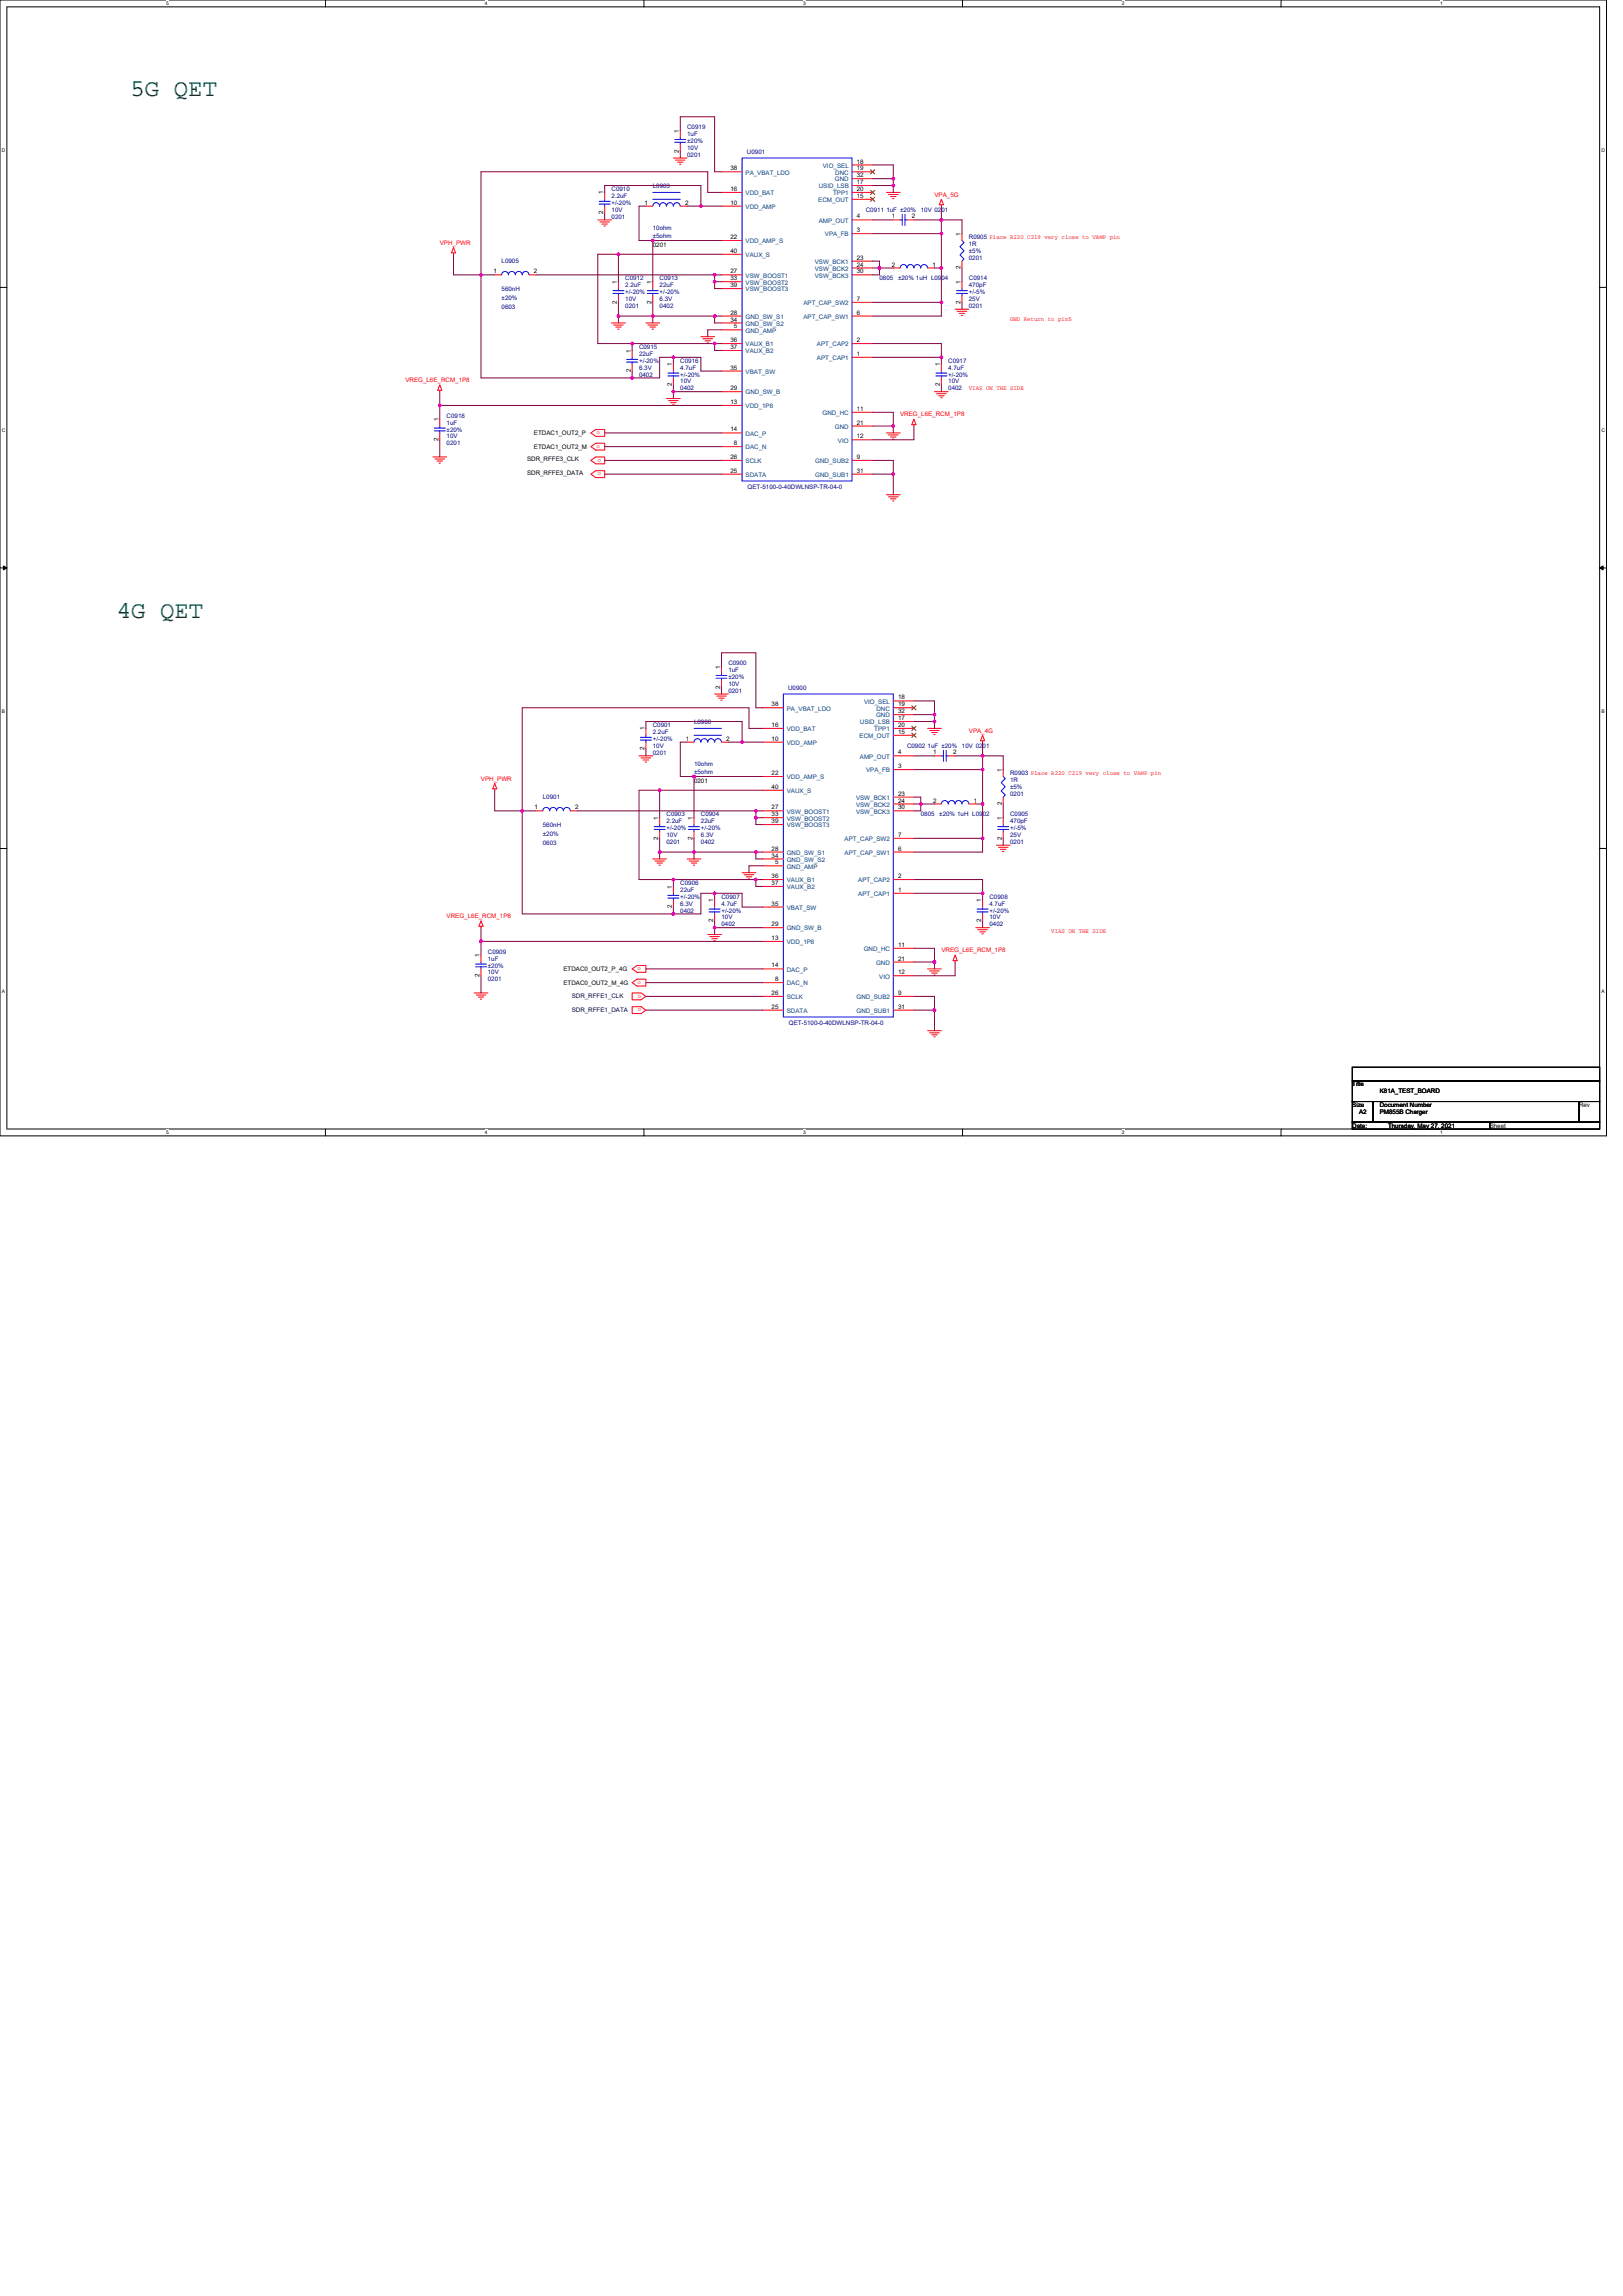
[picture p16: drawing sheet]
<svg xmlns="http://www.w3.org/2000/svg" width="210mm" height="297mm" viewBox="0 0 210 297" stroke-linecap="round" stroke-linejoin="round" font-family="sans-serif">
<defs><g id="words">
<g font-size="3.1" fill="#008000">
<text x="16.9" y="12.4">5G QET</text>
<text x="15.1" y="79.9">4G QET</text>
</g>
<g font-size=".8">
<text x="87.8" y="17.2" transform="rotate(-90 87.8 17.2)">1</text>
<text x="87.8" y="19.7" transform="rotate(-90 87.8 19.7)">2</text>
<text x="94.5" y="22">38</text>
<text x="110.9" y="21.2">18</text>
<text x="110.9" y="22">19</text>
<text x="110.9" y="22.9">32</text>
<text x="110.9" y="23.8">17</text>
<text x="78" y="27.7" transform="rotate(-90 78 27.7)">2</text>
<text x="78" y="25.2" transform="rotate(-90 78 25.2)">1</text>
<text x="83.4" y="26.5">1</text>
<text x="88.6" y="26.5">2</text>
<text x="94.5" y="24.7">16</text>
<text x="94.5" y="26.5">10</text>
<text x="110.9" y="25.6">15</text>
<text x="110.9" y="28.3">4</text>
<text x="110.9" y="24.7">20</text>
<text x="115.4" y="28.3">1</text>
<text x="118" y="28.3">2</text>
<text x="63.8" y="35.4">1</text>
<text x="69.1" y="35.4">2</text>
<text x="84.5" y="32">0201</text>
<text x="94.5" y="35.4">27</text>
<text x="94.5" y="30.9">22</text>
<text x="94.5" y="32.7">40</text>
<text x="110.9" y="34.5">24</text>
<text x="110.9" y="35.4">30</text>
<text x="110.9" y="33.6">23</text>
<text x="110.9" y="30">3</text>
<text x="115.4" y="34.5">2</text>
<text x="120.6" y="34.5">1</text>
<text x="124.3" y="34.9" transform="rotate(-90 124.3 34.9)">2</text>
<text x="124.3" y="30.5" transform="rotate(-90 124.3 30.5)">1</text>
<text x="79.8" y="39.3" transform="rotate(-90 79.8 39.3)">2</text>
<text x="79.8" y="36.7" transform="rotate(-90 79.8 36.7)">1</text>
<text x="84.3" y="39.3" transform="rotate(-90 84.3 39.3)">2</text>
<text x="84.3" y="36.7" transform="rotate(-90 84.3 36.7)">1</text>
<text x="94.5" y="36.3">33</text>
<text x="94.5" y="41.6">34</text>
<text x="94.5" y="40.7">28</text>
<text x="94.5" y="37.2">39</text>
<text x="110.9" y="40.7">6</text>
<text x="110.9" y="38.9">7</text>
<text x="124.3" y="39.3" transform="rotate(-90 124.3 39.3)">2</text>
<text x="124.3" y="36.7" transform="rotate(-90 124.3 36.7)">1</text>
<text x="81.6" y="45.6" transform="rotate(-90 81.6 45.6)">1</text>
<text x="86.9" y="47.4" transform="rotate(-90 86.9 47.4)">1</text>
<text x="94.5" y="44.3">36</text>
<text x="94.5" y="45.2">37</text>
<text x="94.5" y="47.8">35</text>
<text x="94.9" y="42.5">5</text>
<text x="110.9" y="46">1</text>
<text x="110.9" y="44.3">2</text>
<text x="121.6" y="47.4" transform="rotate(-90 121.6 47.4)">1</text>
<text x="81.6" y="48.2" transform="rotate(-90 81.6 48.2)">2</text>
<text x="86.9" y="50" transform="rotate(-90 86.9 50)">2</text>
<text x="94.5" y="52.3">13</text>
<text x="94.5" y="50.5">29</text>
<text x="110.9" y="53.2">11</text>
<text x="121.6" y="50" transform="rotate(-90 121.6 50)">2</text>
<text x="56.7" y="57.1" transform="rotate(-90 56.7 57.1)">2</text>
<text x="56.7" y="54.5" transform="rotate(-90 56.7 54.5)">1</text>
<text x="68.2" y="59.7">SDR_RFFE3_CLK</text>
<text x="69.1" y="58.1">ETDAC1_OUT2_M</text>
<text x="69.1" y="56.3">ETDAC1_OUT2_P</text>
<text x="94.5" y="59.4">26</text>
<text x="94.5" y="55.8">14</text>
<text x="94.9" y="57.6">8</text>
<text x="110.9" y="56.7">12</text>
<text x="110.9" y="59.4">9</text>
<text x="110.9" y="54.9">21</text>
<text x="68.2" y="61.4">SDR_RFFE3_DATA</text>
<text x="94.5" y="61.2">25</text>
<text x="110.9" y="61.2">31</text>
<text x="93.2" y="89.1" transform="rotate(-90 93.2 89.1)">2</text>
<text x="93.2" y="86.5" transform="rotate(-90 93.2 86.5)">1</text>
<text x="83.4" y="94.5" transform="rotate(-90 83.4 94.5)">1</text>
<text x="88.7" y="95.8">1</text>
<text x="94" y="95.8">2</text>
<text x="99.8" y="91.4">38</text>
<text x="99.8" y="94.1">16</text>
<text x="99.8" y="95.8">10</text>
<text x="116.2" y="94.1">20</text>
<text x="116.2" y="90.5">18</text>
<text x="116.2" y="91.4">19</text>
<text x="116.2" y="92.3">32</text>
<text x="116.2" y="94.9">15</text>
<text x="116.2" y="93.2">17</text>
<text x="83.4" y="97.1" transform="rotate(-90 83.4 97.1)">2</text>
<text x="89.8" y="101.4">0201</text>
<text x="99.8" y="100.3">22</text>
<text x="116.2" y="97.6">4</text>
<text x="116.2" y="99.4">3</text>
<text x="120.7" y="97.6">1</text>
<text x="123.3" y="97.6">2</text>
<text x="129.6" y="99.8" transform="rotate(-90 129.6 99.8)">1</text>
<text x="69.2" y="104.7">1</text>
<text x="74.4" y="104.7">2</text>
<text x="85.2" y="106.1" transform="rotate(-90 85.2 106.1)">1</text>
<text x="89.6" y="106.1" transform="rotate(-90 89.6 106.1)">1</text>
<text x="99.8" y="104.7">27</text>
<text x="99.8" y="105.6">33</text>
<text x="99.8" y="102.1">40</text>
<text x="99.8" y="106.5">39</text>
<text x="116.2" y="103.8">24</text>
<text x="116.2" y="104.7">30</text>
<text x="116.2" y="102.9">23</text>
<text x="120.7" y="103.8">2</text>
<text x="126" y="103.8">1</text>
<text x="129.6" y="106.1" transform="rotate(-90 129.6 106.1)">1</text>
<text x="129.6" y="104.2" transform="rotate(-90 129.6 104.2)">2</text>
<text x="85.2" y="108.6" transform="rotate(-90 85.2 108.6)">2</text>
<text x="89.6" y="108.6" transform="rotate(-90 89.6 108.6)">2</text>
<text x="99.8" y="113.6">36</text>
<text x="99.8" y="110.9">34</text>
<text x="99.8" y="110.1">28</text>
<text x="100.3" y="111.8">5</text>
<text x="116.2" y="110.1">6</text>
<text x="116.2" y="108.3">7</text>
<text x="116.2" y="113.6">2</text>
<text x="129.6" y="108.6" transform="rotate(-90 129.6 108.6)">2</text>
<text x="86.9" y="117.5" transform="rotate(-90 86.9 117.5)">2</text>
<text x="86.9" y="114.9" transform="rotate(-90 86.9 114.9)">1</text>
<text x="92.3" y="119.3" transform="rotate(-90 92.3 119.3)">2</text>
<text x="92.3" y="116.7" transform="rotate(-90 92.3 116.7)">1</text>
<text x="99.8" y="119.8">29</text>
<text x="99.8" y="114.5">37</text>
<text x="99.8" y="117.2">35</text>
<text x="116.2" y="115.4">1</text>
<text x="126.9" y="119.3" transform="rotate(-90 126.9 119.3)">2</text>
<text x="126.9" y="116.7" transform="rotate(-90 126.9 116.7)">1</text>
<text x="62" y="123.8" transform="rotate(-90 62 123.8)">1</text>
<text x="72.9" y="125.6">ETDAC0_OUT2_P_4G</text>
<text x="99.8" y="121.6">13</text>
<text x="99.8" y="125.2">14</text>
<text x="116.2" y="124.3">21</text>
<text x="116.2" y="122.5">11</text>
<text x="62" y="126.4" transform="rotate(-90 62 126.4)">2</text>
<text x="72.9" y="127.4">ETDAC0_OUT2_M_4G</text>
<text x="99.8" y="128.7">26</text>
<text x="99.8" y="130.5">25</text>
<text x="100.3" y="126.9">8</text>
<text x="116.2" y="130.5">31</text>
<text x="116.2" y="128.7">9</text>
<text x="116.2" y="126.1">12</text>
<text x="175" y="140.6">Title</text>
<text x="175" y="143.2">Size</text>
<text x="178.5" y="143.2">Document Number</text>
<text x="178.5" y="141.4">K81A_TEST_BOARD</text>
<text x="204.3" y="143.2">Rev</text>
<text x="175" y="145.9">Date:</text>
<text x="175.8" y="144.1">A2</text>
<text x="178.5" y="144.1">PM855B Charger</text>
<text x="179.6" y="145.9">Thursday, May 27, 2021</text>
<text x="192.7" y="145.9">Sheet</text>
</g>
<g font-size=".8" fill="#000080">
<text x="88.9" y="16.7">C0919</text>
<text x="88.9" y="17.6">1uF</text>
<text x="88.9" y="20.3">0201</text>
<text x="88.9" y="19.4">10V</text>
<text x="88.9" y="18.5">±20%</text>
<text x="96.6" y="19.9">U0901</text>
<text x="79.1" y="24.7">C0910</text>
<text x="79.1" y="25.6">2.2uF</text>
<text x="79.1" y="28.3">0201</text>
<text x="79.1" y="27.4">10V</text>
<text x="79.1" y="26.5">+/-20%</text>
<text x="84.5" y="24.3">L0903</text>
<text x="84.5" y="29.7">10ohm</text>
<text x="112" y="27.4">C0911 1uF ±20%</text>
<text x="119.1" y="27.4">10V 0201</text>
<text x="64.9" y="34.1">L0905</text>
<text x="84.5" y="30.9">±5ohm</text>
<text x="125.3" y="30.9">R0905 Place R220 C219 very close to VAMP pin</text>
<text x="125.3" y="31.8">1R</text>
<text x="125.3" y="32.7">±5%</text>
<text x="125.3" y="33.6">0201</text>
<text x="64.9" y="37.7">560nH</text>
<text x="64.9" y="38.9">±20%</text>
<text x="64.9" y="40">0603</text>
<text x="80.9" y="36.3">C0912</text>
<text x="80.9" y="37.2">2.2uF</text>
<text x="80.9" y="39.8">0201</text>
<text x="80.9" y="38.9">10V</text>
<text x="80.9" y="38.1">+/-20%</text>
<text x="85.3" y="36.3">C0913</text>
<text x="85.3" y="37.2">22uF</text>
<text x="85.3" y="39.8">0402</text>
<text x="85.3" y="38.9">6.3V</text>
<text x="85.3" y="38.1">+/-20%</text>
<text x="113.8" y="36.3">0805</text>
<text x="116.2" y="36.3">±20% 1uH L0904</text>
<text x="125.3" y="36.3">C0914</text>
<text x="125.3" y="37.2">470pF</text>
<text x="125.3" y="39.8">0201</text>
<text x="125.3" y="38.9">25V</text>
<text x="125.3" y="38.1">+/-5%</text>
<text x="82.7" y="45.2">C0915</text>
<text x="82.7" y="46.1">22uF</text>
<text x="82.7" y="47.8">6.3V</text>
<text x="82.7" y="46.9">+/-20%</text>
<text x="88" y="46.9">C0916</text>
<text x="88" y="47.8">4.7uF</text>
<text x="122.7" y="46.9">C0917</text>
<text x="122.7" y="47.8">4.7uF</text>
<text x="82.7" y="48.7">0402</text>
<text x="88" y="50.5">0402</text>
<text x="88" y="49.6">10V</text>
<text x="88" y="48.7">+/-20%</text>
<text x="122.7" y="50.5">0402</text>
<text x="122.7" y="49.6">10V</text>
<text x="122.7" y="48.7">+/-20%</text>
<text x="57.8" y="54.1">C0918</text>
<text x="57.8" y="54.9">1uF</text>
<text x="57.8" y="57.6">0201</text>
<text x="57.8" y="56.7">10V</text>
<text x="57.8" y="55.8">±20%</text>
<text x="96.7" y="63.3">QET-5100-0-40DWLNSP-TR-04-0</text>
<text x="94.2" y="86.1">C0900</text>
<text x="94.2" y="87">1uF</text>
<text x="94.2" y="89.6">0201</text>
<text x="94.2" y="88.7">10V</text>
<text x="94.2" y="87.8">±20%</text>
<text x="102" y="89.3">U0900</text>
<text x="84.5" y="94.1">C0901</text>
<text x="84.5" y="95">2.2uF</text>
<text x="84.5" y="95.8">+/-20%</text>
<text x="89.8" y="93.6">L0900</text>
<text x="84.5" y="97.6">0201</text>
<text x="84.5" y="96.7">10V</text>
<text x="89.8" y="99">10ohm</text>
<text x="89.8" y="100.2">±5ohm</text>
<text x="117.3" y="96.7">C0902 1uF ±20%</text>
<text x="124.5" y="96.7">10V 0201</text>
<text x="130.7" y="100.3">R0903 Place R220 C219 very close to VAMP pin</text>
<text x="130.7" y="101.2">1R</text>
<text x="70.2" y="103.4">L0901</text>
<text x="70.2" y="107">560nH</text>
<text x="86.2" y="105.6">C0903</text>
<text x="86.2" y="106.5">2.2uF</text>
<text x="86.2" y="107.4">+/-20%</text>
<text x="90.7" y="105.6">C0904</text>
<text x="90.7" y="106.5">22uF</text>
<text x="90.7" y="107.4">+/-20%</text>
<text x="119.1" y="105.6">0805</text>
<text x="121.5" y="105.6">±20% 1uH L0902</text>
<text x="130.7" y="102.1">±5%</text>
<text x="130.7" y="103">0201</text>
<text x="130.7" y="105.6">C0905</text>
<text x="130.7" y="106.5">470pF</text>
<text x="130.7" y="107.4">+/-5%</text>
<text x="70.2" y="108.2">±20%</text>
<text x="70.2" y="109.4">0603</text>
<text x="86.2" y="109.2">0201</text>
<text x="86.2" y="108.3">10V</text>
<text x="90.7" y="109.2">0402</text>
<text x="90.7" y="108.3">6.3V</text>
<text x="130.7" y="109.2">0201</text>
<text x="130.7" y="108.3">25V</text>
<text x="88" y="114.5">C0906</text>
<text x="88" y="115.4">22uF</text>
<text x="88" y="118.1">0402</text>
<text x="88" y="117.2">6.3V</text>
<text x="88" y="116.3">+/-20%</text>
<text x="93.3" y="116.3">C0907</text>
<text x="93.3" y="117.2">4.7uF</text>
<text x="93.3" y="119.8">0402</text>
<text x="93.3" y="119">10V</text>
<text x="93.3" y="118.1">+/-20%</text>
<text x="128" y="116.3">C0908</text>
<text x="128" y="117.2">4.7uF</text>
<text x="128" y="119.8">0402</text>
<text x="128" y="119">10V</text>
<text x="128" y="118.1">+/-20%</text>
<text x="63.1" y="123.4">C0909</text>
<text x="63.1" y="124.3">1uF</text>
<text x="63.1" y="125.2">±20%</text>
<text x="63.1" y="127">0201</text>
<text x="63.1" y="126.1">10V</text>
<text x="102.1" y="132.6">QET-5100-0-40DWLNSP-TR-04-0</text>
</g>
<g font-size=".8" fill="#004080">
<text x="96.5" y="22.6">PA_VBAT_LDO</text>
<text x="106.5" y="21.7">VIO_SEL</text>
<text x="108" y="23.5">GND</text>
<text x="108.1" y="22.6">DNC</text>
<text x="96.5" y="25.3">VDD_BAT</text>
<text x="96.5" y="27">VDD_AMP</text>
<text x="105.9" y="26.1">ECM_OUT</text>
<text x="105.9" y="28.8">AMP_OUT</text>
<text x="105.9" y="24.4">USID_LSB</text>
<text x="107.8" y="25.3">TPP1</text>
<text x="96.5" y="35.9">VSW_BOOST1</text>
<text x="96.5" y="31.5">VDD_AMP_S</text>
<text x="96.5" y="33.3">VAUX_S</text>
<text x="105.4" y="35">VSW_BCK2</text>
<text x="105.4" y="35.9">VSW_BCK3</text>
<text x="105.4" y="34.1">VSW_BCK1</text>
<text x="106.7" y="30.6">VPA_FB</text>
<text x="96.5" y="36.8">VSW_BOOST2</text>
<text x="96.5" y="41.3">GND_SW_S1</text>
<text x="96.5" y="37.7">VSW_BOOST3</text>
<text x="103.9" y="41.3">APT_CAP_SW1</text>
<text x="103.9" y="39.5">APT_CAP_SW2</text>
<text x="96.5" y="44.8">VAUX_B1</text>
<text x="96.5" y="43">GND_AMP</text>
<text x="96.5" y="42.1">GND_SW_S2</text>
<text x="96.5" y="45.7">VAUX_B2</text>
<text x="105.7" y="46.6">APT_CAP1</text>
<text x="105.7" y="44.8">APT_CAP2</text>
<text x="96.5" y="52.8">VDD_1P8</text>
<text x="96.5" y="51">GND_SW_B</text>
<text x="96.5" y="48.4">VBAT_SW</text>
<text x="106.4" y="53.7">GND_HC</text>
<text x="96.5" y="59.9">SCLK</text>
<text x="96.5" y="58.1">DAC_N</text>
<text x="96.5" y="56.4">DAC_P</text>
<text x="105.5" y="59.9">GND_SUB2</text>
<text x="108" y="55.5">GND</text>
<text x="108.4" y="57.3">VIO</text>
<text x="96.5" y="61.7">SDATA</text>
<text x="105.5" y="61.7">GND_SUB1</text>
<text x="101.8" y="91.9">PA_VBAT_LDO</text>
<text x="101.8" y="94.6">VDD_BAT</text>
<text x="111.2" y="95.5">ECM_OUT</text>
<text x="111.3" y="93.7">USID_LSB</text>
<text x="111.8" y="91">VIO_SEL</text>
<text x="113.1" y="94.6">TPP1</text>
<text x="113.3" y="92.8">GND</text>
<text x="113.4" y="91.9">DNC</text>
<text x="101.8" y="96.4">VDD_AMP</text>
<text x="101.8" y="100.8">VDD_AMP_S</text>
<text x="111.3" y="98.2">AMP_OUT</text>
<text x="112.1" y="99.9">VPA_FB</text>
<text x="101.8" y="105.3">VSW_BOOST1</text>
<text x="101.8" y="106.2">VSW_BOOST2</text>
<text x="101.8" y="102.6">VAUX_S</text>
<text x="101.8" y="107">VSW_BOOST3</text>
<text x="110.8" y="104.4">VSW_BCK2</text>
<text x="110.8" y="105.3">VSW_BCK3</text>
<text x="110.8" y="103.5">VSW_BCK1</text>
<text x="101.8" y="112.4">GND_AMP</text>
<text x="101.8" y="111.5">GND_SW_S2</text>
<text x="101.8" y="110.6">GND_SW_S1</text>
<text x="109.3" y="110.6">APT_CAP_SW1</text>
<text x="109.3" y="108.8">APT_CAP_SW2</text>
<text x="101.8" y="114.2">VAUX_B1</text>
<text x="101.8" y="115">VAUX_B2</text>
<text x="101.8" y="117.7">VBAT_SW</text>
<text x="111" y="115.9">APT_CAP1</text>
<text x="111" y="114.2">APT_CAP2</text>
<text x="101.8" y="122.2">VDD_1P8</text>
<text x="101.8" y="120.4">GND_SW_B</text>
<text x="101.8" y="125.7">DAC_P</text>
<text x="111.7" y="123">GND_HC</text>
<text x="113.3" y="124.8">GND</text>
<text x="101.8" y="129.3">SCLK</text>
<text x="101.8" y="131">SDATA</text>
<text x="101.8" y="127.5">DAC_N</text>
<text x="110.8" y="131">GND_SUB1</text>
<text x="110.8" y="129.3">GND_SUB2</text>
<text x="113.7" y="126.6">VIO</text>
</g>
<g font-size=".8" fill="#f00">
<text x="120.9" y="25.4">VPA_5G</text>
<text x="56.9" y="31.7">VPH_PWR</text>
<text x="130.7" y="41.5">GND Return to pin5</text>
<text x="52.5" y="49.4">VREG_L6E_RCM_1P8</text>
<text x="116.5" y="53.9">VREG_L6E_RCM_1P8</text>
<text x="125.3" y="50.4">VIAS ON THE SIDE</text>
<text x="77.2" y="58">o</text>
<text x="77.2" y="56.2">o</text>
<text x="77.8" y="59.3" transform="rotate(-180 77.8 59.3)">o</text>
<text x="77.8" y="61.1" transform="rotate(-180 77.8 61.1)">o</text>
<text x="125.3" y="94.8">VPA_4G</text>
<text x="62.2" y="101">VPH_PWR</text>
<text x="57.8" y="118.8">VREG_L6E_RCM_1P8</text>
<text x="82.5" y="125.5">o</text>
<text x="121.8" y="123.2">VREG_L6E_RCM_1P8</text>
<text x="136" y="120.7">VIAS ON THE SIDE</text>
<text x="82.5" y="127.3">o</text>
<text x="82.9" y="128.7" transform="rotate(-180 82.9 128.7)">o</text>
<text x="82.9" y="130.5" transform="rotate(-180 82.9 130.5)">o</text>
</g>
<g font-size=".8" fill="#000040">
<text x="74" y="129.1">SDR_RFFE1_CLK</text>
<text x="74" y="130.9">SDR_RFFE1_DATA</text>
</g>
<g font-size=".6">
<text x="21.5" y=".7">5</text>
<text x="62.7" y=".7">4</text>
<text x="103.9" y=".7">3</text>
<text x="145.1" y=".7">2</text>
<text x="186.3" y=".7">1</text>
<text x=".2" y="19.6">D</text>
<text x="207.2" y="19.6">D</text>
<text x=".2" y="55.9">C</text>
<text x="207.2" y="55.9">C</text>
<text x=".2" y="92.2">B</text>
<text x="207.2" y="92.2">B</text>
<text x=".2" y="128.5">A</text>
<text x="207.2" y="128.5">A</text>
<text x="21.5" y="146.7">5</text>
<text x="62.7" y="146.7">4</text>
<text x="103.9" y="146.7">3</text>
<text x="145.1" y="146.7">2</text>
<text x="186.3" y="146.7">1</text>
</g>
</g></defs>
<path d="M0 0h207.8v147h-207.8zM.9 .9h206.1v145.2h-206.1z" fill="none" stroke="#000" stroke-width=".13"/>
<g fill="#fff">
<path d="M21.5 .1h.4v.7h-.4z"/>
<path d="M21.5 146.2h.4v.7h-.4z"/>
</g>
<path d="M42.1 0v.9M42.1 146.1v.9" fill="none" stroke="#000" stroke-width=".13"/>
<g fill="#fff">
<path d="M62.7 .1h.4v.7h-.4z"/>
<path d="M62.7 146.2h.4v.7h-.4z"/>
</g>
<path d="M83.3 0v.9M83.3 146.1v.9" fill="none" stroke="#000" stroke-width=".13"/>
<g fill="#fff">
<path d="M103.9 .1h.4v.7h-.4z"/>
<path d="M103.9 146.2h.4v.7h-.4z"/>
</g>
<path d="M124.5 0v.9M124.5 146.1v.9" fill="none" stroke="#000" stroke-width=".13"/>
<g fill="#fff">
<path d="M145.1 .1h.4v.7h-.4z"/>
<path d="M145.1 146.2h.4v.7h-.4z"/>
</g>
<path d="M165.7 0v.9M165.7 146.1v.9" fill="none" stroke="#000" stroke-width=".13"/>
<g fill="#fff">
<path d="M186.3 .1h.4v.7h-.4z"/>
<path d="M186.3 146.2h.4v.7h-.4z"/>
<path d="M.2 19h.5v.7h-.5z"/>
<path d="M207.2 19h.4v.7h-.4z"/>
<path d="M.2 55.3h.5v.7h-.5z"/>
<path d="M207.2 55.3h.4v.7h-.4z"/>
</g>
<path d="M0 37.2h.9M207 37.2h.8" fill="none" stroke="#000" stroke-width=".13"/>
<g fill="#fff">
<path d="M.2 91.6h.4v.7h-.4z"/>
<path d="M207.2 91.6h.4v.7h-.4z"/>
</g>
<path d="M0 73.5h.9M207 73.5h.8" fill="none" stroke="#000" stroke-width=".13"/>
<path d="M.4 73.2l.5 .3-.5 .2zM207 73.5l.4-.3v.5z" fill="#000" stroke="#000" stroke-width=".13"/>
<g fill="#fff">
<path d="M.2 127.9h.4v.7h-.4z"/>
<path d="M207.2 127.9h.4v.7h-.4z"/>
</g>
<path d="M0 109.8h.9M207 109.8h.8M175 138.1h32v1.7h-32zM175 139.8h32v2.7h-32zM175 142.5h2.6v2.7h-2.6zM175 145.2h17.7v.9h-17.7zM177.6 142.5h26.7v2.7h-26.7zM192.7 145.2h14.3v.9h-14.3zM204.3 142.5h2.7v2.7h-2.7z" fill="none" stroke="#000" stroke-width=".13"/>
<g fill="none" stroke="#f00" stroke-width=".13">
<path d="M88 16.9v.9M88 18.7v.9M58.7 32l.2 .7h-.5zM58.7 32.7v.2M64 35.6h.9M68.5 35.6h.8M77.3 28.4h1.8M77.6 28.7h1.3M77.9 29h.7M78.1 29.2h.2M78.2 24.9v.9M78.2 26.7v.9"/>
<path d="M80 36.4v.9M80 38.2v.9M83.6 26.7h.9M84.5 36.4v.9M84.5 38.2v.9M87.1 20.4h1.8M87.4 20.7h1.2M87.7 21h.7M87.9 21.2h.2M88 26.7h.9M93.3 22.2h2.7M93.3 24.9h2.7"/>
<path d="M93.3 26.7h2.7M93.3 35.6h2.7M93.3 36.4h2.7M93.3 31.1h2.7M93.3 32.9h2.7M93.3 37.3h2.7M110.2 24h2.7M110.2 21.3h2.7M110.2 25.8h2.7M110.2 22.2h2.7M110.2 24.9h2.7M110.2 23.1h2.7"/>
<path d="M110.2 34.7h2.7M110.2 35.6h2.7M110.2 28.4h2.7M110.2 30.2h2.7M110.2 33.8h2.7M110.2 39.1h2.7M114.7 24.9h1.8M114.9 25.2h1.3M115.2 25.4h.7M115.5 25.7h.2M115.6 34.7h.9M115.6 28.4h.9"/>
<path d="M117.3 28.4h.9M120 34.7h.9M121.8 26.5v.2M121.8 25.8l.3 .7h-.6zM124.5 30.2v.9M124.5 33.8v.9M124.5 36.4v.9M124.5 38.2v.9M56 59.1h1.8M56.3 59.4h1.2M56.5 59.7h.8M56.8 59.9h.2"/>
<path d="M56.9 49.8l.3 .7h-.6zM56.9 50.5v.2M56.9 54.2v.9M56.9 56v.9M76.5 59.6l.6-.5h1.1v.9h-1.1zM76.5 57.8l.6-.5h1.1v.9h-1.1zM76.5 56l.6-.4h1.1v.9h-1.1zM79.1 41.8h1.8M79.4 42h1.2M79.7 42.3h.7M79.9 42.6h.2M81.8 45.3v.9"/>
<path d="M81.8 47.1v.9M83.6 41.8h1.7M83.8 42h1.3M84.1 42.3h.7M84.4 42.6h.1M86.2 51.6h1.8M86.5 51.8h1.2M86.8 52.1h.7M87 52.4h.2M87.1 47.1v.9M87.1 48.9v.9M90.7 43.6h1.8"/>
<path d="M90.9 43.8h1.3M91.2 44.1h.7M91.5 44.4h.2M93.3 59.6h2.7M93.3 52.5h2.7M93.3 44.4h2.7M93.3 50.7h2.7M93.3 42.7h2.7M93.3 57.8h2.7M93.3 56h2.7M93.3 41.8h2.7M93.3 45.3h2.7"/>
<path d="M93.3 40.9h2.7M93.3 48h2.7M110.2 46.2h2.7M110.2 44.4h2.7M110.2 53.3h2.7M110.2 56.9h2.7M110.2 55.1h2.7M110.2 40.9h2.7M110.2 59.6h2.7M114.7 56h1.8M114.9 56.3h1.3M115.2 56.5h.7"/>
<path d="M115.5 56.8h.2M118.2 54.2l.3 .7h-.5zM118.2 54.9v.2M120.9 50.7h1.8M121.2 50.9h1.2M121.4 51.2h.7M121.7 51.5h.2M121.8 47.1v.9M121.8 48.9v.9M123.6 40h1.7M123.8 40.3h1.3M124.1 40.5h.7"/>
<path d="M124.4 40.8h.1M76.5 61.3l.6-.4h1.1v.9h-1.1zM93.3 61.3h2.7M110.2 61.3h2.7M114.7 64h1.8M114.9 64.3h1.3M115.2 64.5h.7M115.5 64.8h.2M82.7 97.8h1.8M82.9 98.1h1.3M83.2 98.3h.7M83.5 98.6h.2"/>
<path d="M83.6 94.2v.9M83.6 96v.9M88.9 96h.9M92.5 89.8h1.7M92.7 90.1h1.3M93 90.3h.7M93.3 90.6h.1M93.3 96h.9M93.3 86.2v.9M93.3 88v.9M98.7 91.6h2.6M98.7 94.2h2.6"/>
<path d="M98.7 96h2.6M115.6 93.3h2.6M115.6 90.7h2.6M115.6 95.1h2.6M115.6 91.6h2.6M115.6 94.2h2.6M115.6 92.5h2.6M115.6 97.8h2.6M115.6 99.6h2.6M120 94.2h1.8M120.3 94.5h1.2M120.5 94.8h.8"/>
<path d="M120.8 95h.2M120.9 97.8h.9M122.7 97.8h.9M127.1 95.8v.2M127.1 95.1l.3 .7h-.5zM129.8 99.6v.9M62.2 119.8v.2M62.2 119.1l.3 .7h-.5zM64 101.3l.3 .8h-.6zM64 102.1v.1M69.3 104.9h.9M73.8 104.9h.9"/>
<path d="M84.5 111.1h1.7M84.7 111.4h1.3M85 111.7h.7M85.3 111.9h.1M85.3 105.8v.9M85.3 107.6v.9M87.1 114.7v.9M87.1 116.5v.8M88.9 111.1h1.8M89.2 111.4h1.2M89.4 111.7h.7M89.7 111.9h.2"/>
<path d="M89.8 105.8v.9M89.8 107.6v.9M92.5 116.5v.8M92.5 118.2v.9M96 112.9h1.8M96.3 113.2h1.2M96.5 113.4h.8M96.8 113.7h.2M98.7 113.8h2.6M98.7 104.9h2.6M98.7 105.8h2.6M98.7 112h2.6"/>
<path d="M98.7 100.5h2.6M98.7 102.2h2.6M98.7 111.1h2.6M98.7 114.7h2.6M98.7 110.2h2.6M98.7 106.7h2.6M98.7 117.3h2.6M115.6 115.6h2.6M115.6 113.8h2.6M115.6 104h2.6M115.6 104.9h2.6M115.6 103.1h2.6"/>
<path d="M115.6 110.2h2.6M115.6 108.5h2.6M120.9 104h.9M125.3 104h.9M127.1 116.5v.8M127.1 118.2v.9M128.9 109.3h1.8M129.2 109.6h1.2M129.4 109.9h.7M129.7 110.1h.2M129.8 103.1v.9M129.8 105.8v.9"/>
<path d="M129.8 107.6v.9M61.3 128.5h1.8M61.6 128.7h1.3M61.9 129h.7M62.1 129.3h.2M62.2 123.6v.9M62.2 125.3v.9M81.8 125.3l.6-.4h1.2v.9h-1.2zM81.8 127.1l.6-.4h1.2v.9h-1.2zM81.8 128.5h1.1l.7 .4-.7 .4h-1.1zM81.8 130.2h1.1l.7 .5-.7 .4h-1.1zM91.6 120.9h1.7"/>
<path d="M91.8 121.2h1.3M92.1 121.4h.7M92.4 121.7h.1M98.7 128.9h2.6M98.7 130.7h2.6M98.7 121.8h2.6M98.7 120h2.6M98.7 127.1h2.6M98.7 125.3h2.6M115.6 122.7h2.6M115.6 126.2h2.6M115.6 124.5h2.6"/>
<path d="M115.6 130.7h2.6M115.6 128.9h2.6M120 125.3h1.8M120 133.3h1.8M120.3 125.6h1.2M120.3 133.6h1.2M120.5 125.9h.8M120.5 133.9h.8M120.8 126.1h.2M120.8 134.2h.2M123.6 124.3v.2M123.6 123.6l.2 .7h-.5z"/>
<path d="M126.2 120h1.8M126.5 120.3h1.2M126.8 120.5h.7M127 120.8h.2"/>
</g>
<g fill="none" stroke="#00f" stroke-width=".13">
<path d="M87.3 18h1.4M87.3 18.4h1.4M88 17.8v.2M88 18.4v.3M64.9 35.6a.44 .44 0 0 1 .4-.5 .44 .44 0 0 1 .5 .5 .44 .44 0 0 1 .4-.5 .44 .44 0 0 1 .5 .5 .44 .44 0 0 1 .4-.5 .44 .44 0 0 1 .5 .5 .44 .44 0 0 1 .4-.5 .44 .44 0 0 1 .4 .5M77.5 26h1.4M77.5 26.4h1.4M78.2 25.8v.2M78.2 26.4v.3M79.3 37.6h1.4M79.3 38h1.4M80 37.3v.3"/>
<path d="M80 38v.2M83.7 37.6h1.5M83.7 38h1.5M84.5 37.3v.3M84.5 38v.2M84.5 25.8h3.5M84.5 24.9h3.5M85.3 26.7a.44 .44 0 0 0-.4-.5 .44 .44 0 0 0-.4 .5M87.1 26.7a.44 .44 0 0 0-.4-.5 .44 .44 0 0 0-.5 .5 .44 .44 0 0 0-.4-.5 .44 .44 0 0 0-.5 .5M88 26.7a.44 .44 0 0 0-.4-.5 .44 .44 0 0 0-.5 .5M96 20.4h14.2v41.8h-14.2zM116.5 28.4h.2"/>
<path d="M116.5 34.7a.44 .44 0 0 1 .4-.5 .44 .44 0 0 1 .4 .5 .44 .44 0 0 1 .5-.5 .44 .44 0 0 1 .4 .5M116.7 27.7v1.5M117.1 27.7v1.5M117.1 28.4h.2M118.2 34.7a.44 .44 0 0 1 .5-.5 .44 .44 0 0 1 .4 .5 .44 .44 0 0 1 .5-.5 .44 .44 0 0 1 .4 .5M123.7 37.6h1.5M123.7 38h1.5M124.5 31.1l.2 .3-.5 .5 .5 .5-.5 .6 .5 .5-.2 .3M124.5 37.3v.3M124.5 38v.2M56.2 55.4h1.4M56.2 55.7h1.4"/>
<path d="M56.9 55.1v.3M56.9 55.7v.3M81.1 46.5h1.4M81.1 46.9h1.4M81.8 46.2v.3M81.8 46.9v.2M86.4 48.3h1.4M86.4 48.6h1.4M87.1 48v.3M87.1 48.6v.3M121.1 48.3h1.4M121.1 48.6h1.4"/>
<path d="M121.8 48v.3M121.8 48.6v.3M82.9 95.4h1.4M82.9 95.7h1.4M83.6 95.1v.3M83.6 95.7v.3M89.8 96a.44 .44 0 0 1 .4-.4 .44 .44 0 0 1 .5 .4M89.8 95.1h3.5M89.8 94.2h3.5M90.7 96a.44 .44 0 0 1 .4-.4 .44 .44 0 0 1 .5 .4 .44 .44 0 0 1 .4-.4 .44 .44 0 0 1 .4 .4 .44 .44 0 0 1 .5-.4 .44 .44 0 0 1 .4 .4M92.6 87.4h1.5M92.6 87.7h1.5"/>
<path d="M93.3 87.1v.3M93.3 87.7v.3M101.3 89.8h14.3v41.8h-14.3zM121.8 97.8h.3M122.1 97.1v1.4M122.4 97.1v1.4M122.4 97.8h.3M70.2 104.9a.44 .44 0 0 1 .5-.4 .44 .44 0 0 1 .4 .4 .44 .44 0 0 1 .5-.4 .44 .44 0 0 1 .4 .4 .44 .44 0 0 1 .4-.4 .44 .44 0 0 1 .5 .4 .44 .44 0 0 1 .4-.4 .44 .44 0 0 1 .5 .4M84.6 106.9h1.5M84.6 107.3h1.5M85.3 106.7v.2M85.3 107.3v.3"/>
<path d="M86.4 115.8h1.4M86.4 116.2h1.4M87.1 115.6v.2M87.1 116.2v.3M89.1 106.9h1.4M89.1 107.3h1.4M89.8 106.7v.2M89.8 107.3v.3M91.7 117.6h1.5M91.7 118h1.5M92.5 117.3v.3M92.5 118v.2"/>
<path d="M121.8 104a.44 .44 0 0 1 .4-.4 .44 .44 0 0 1 .5 .4 .44 .44 0 0 1 .4-.4 .44 .44 0 0 1 .5 .4 .44 .44 0 0 1 .4-.4 .44 .44 0 0 1 .5 .4 .44 .44 0 0 1 .4-.4 .44 .44 0 0 1 .4 .4M126.4 117.6h1.4M126.4 118h1.4M127.1 117.3v.3M127.1 118v.2M129.1 106.9h1.4M129.1 107.3h1.4M129.8 100.5l.3 .2-.6 .6 .6 .5-.6 .5 .6 .6-.3 .2M129.8 106.7v.2M129.8 107.3v.3M61.5 124.7h1.4M61.5 125.1h1.4"/>
<path d="M62.2 124.5v.2M62.2 125.1v.2"/>
</g>
<path d="M112.6 25.5l.6 .6M112.6 22l.6 .5M112.6 24.6l.6 .6M113.2 25.5l-.6 .6M113.2 22l-.6 .5M113.2 24.6l-.6 .6M118 94.9l.5 .5M118 91.3l.5 .5M118 94l.5 .5M118.5 94.9l-.5 .5M118.5 91.3l-.5 .5M118.5 94l-.5 .5" fill="none" stroke="#804000" stroke-width=".13"/>
<g fill="none" stroke="#800040" stroke-width=".13">
<path d="M88 16.9v-1.8h4.5v7.1h.8M88 19.6v.8M58.7 32.9v2.7h3.5M62.2 35.6v13.3h19.6M62.2 35.6h1.8M69.3 35.6h23.2M78.2 24.9v-.9h12.5v2.7M78.2 27.6v.8M80 32.9h-2.7v11.5h4.5M80 32.9v3.5M80 39.1v1.8M80 32.9h13.3"/>
<path d="M83.6 26.7h-.9v4.4h1.8M84.5 31.1v5.3M84.5 39.1v1.8M84.5 31.1h8.8M88.9 26.7h1.8M90.7 26.7h2.6M92.5 35.6v.8M92.5 36.4v.9h.8M92.5 35.6h.8M92.5 36.4h.8M93.3 24.9h-1.7v-2.7h-29.4v13.4M112.9 30.2h8.9"/>
<path d="M112.9 39.1h8.9M112.9 33.8h.9v.9M112.9 34.7h.9M112.9 21.3h2.7v1.8M112.9 23.1h2.7M112.9 24h2.7M112.9 28.4h2.7M113.8 34.7v.9h-.9M113.8 34.7h1.8M115.6 23.1v.9M115.6 24v.9M118.2 28.4h3.6"/>
<path d="M120.9 34.7h.9M121.8 28.4h2.7v1.8M121.8 26.7v1.7M121.8 28.4v1.8M121.8 30.2v4.5M121.8 34.7v4.4M121.8 39.1v1.8h-8.9M124.5 34.7v1.7M124.5 39.1v.9M56.9 50.7v1.8M56.9 52.5v1.7M56.9 56.9v2.2"/>
<path d="M56.9 52.5h36.4M78.2 59.6h15.1M78.2 57.8h15.1M78.2 56h15.1M80 40.9h4.5M80 40.9v.9M81.8 44.4h10.7M81.8 44.5v.8M81.8 48v.9M84.5 40.9h8M84.5 40.9v.9M87.1 46.2h-1.8v2.7h-3.5"/>
<path d="M87.1 46.2v.9M87.1 49.8v.9M87.1 50.7h6.2M87.1 50.7v.9M87.1 46.2h3.6v1.8h2.6M92.5 40.9v.9h.8M92.5 44.5v.8h.8M92.5 40.9h.8M92.5 44.4h.8M93.3 42.7h-1.7v.9M112.9 44.4h8.9v1.8M112.9 46.2h8.9"/>
<path d="M112.9 53.3h2.7v1.8M112.9 55.1h2.7M112.9 59.6h2.7v1.7M115.6 55.1v.9M118.2 55.1v1.8h-5.3M121.8 46.2v.9M121.8 49.8v.9M78.2 61.3h15.1M112.9 61.3h2.7M115.6 61.3v2.7M83.6 94.2v-.9h12.4v2.7M83.6 96.9v.9"/>
<path d="M88.9 96h-.9v4.5h1.8M93.3 86.2v-1.7h4.5v7.1h.9M93.3 88.9v.9M94.2 96h1.8M96 96h2.7M98.7 94.2h-1.8v-2.6h-29.3v13.3M118.2 99.6h8.9M118.2 90.7h2.7v1.8M118.2 92.5h2.7M118.2 93.3h2.7M118.2 97.8h2.7M120.9 92.5v.8"/>
<path d="M120.9 93.3v.9M123.6 97.8h3.5M127.1 96v1.8M127.1 97.8v1.8M127.1 99.6v4.4M127.1 97.8h2.7v1.8M64 102.2v2.7h3.6M67.6 104.9h1.7M67.6 104.9v13.3h19.5M74.7 104.9h23.1M85.3 102.2h-2.6v11.6h4.4M85.3 102.2v3.6"/>
<path d="M85.3 108.5v1.7M85.3 110.2v.9M85.3 102.2h13.4M85.3 110.2h4.5M87.1 113.8v.9M87.1 117.3v.9M87.1 113.8h10.7M89.8 100.5h8.9M89.8 100.5v5.3M89.8 108.5v1.7M89.8 110.2v.9M89.8 110.2h8"/>
<path d="M92.5 115.6h-1.8v2.6h-3.6M92.5 115.6v.9M92.5 119.1v.9M92.5 115.6h3.5v1.7h2.7M97.8 104.9h.9M97.8 105.8h.9M97.8 110.2h.9M97.8 113.8h.9M97.8 104.9v.9M97.8 105.8v.9h.9M97.8 110.2v.9h.9M97.8 113.8v.9h.9"/>
<path d="M98.7 112h-1.8v.9M118.2 108.5h8.9M118.2 113.8h8.9v1.8M118.2 115.6h8.9M118.2 103.1h.9v.9M118.2 104h.9M119.1 104v.9h-.9M119.1 104h1.8M126.2 104h.9M127.1 104v4.5M127.1 108.5v1.7h-8.9M127.1 115.6v.9"/>
<path d="M127.1 119.1v.9M129.8 104v1.8M129.8 108.5v.8M62.2 120v1.8M62.2 121.8v1.8M62.2 126.2v2.3M62.2 121.8h36.5M83.6 125.3h15.1M83.6 127.1h15.1M83.6 128.9h15.1M83.6 130.7h15.1M92.5 120v.9"/>
<path d="M92.5 120h6.2M118.2 122.7h2.7v1.8M118.2 124.5h2.7M118.2 128.9h2.7v1.8M118.2 130.7h2.7M120.9 124.5v.8M120.9 130.7v2.6M123.6 124.5v1.7h-5.4"/>
</g>
<g fill="#f0f" stroke="#f0f" stroke-width=".13">
<circle cx="115.6" cy="23.1" r=".17"/>
<circle cx="115.6" cy="24" r=".17"/>
<circle cx="90.7" cy="26.7" r=".17"/>
<circle cx="121.8" cy="28.4" r=".17"/>
<circle cx="121.8" cy="30.2" r=".17"/>
<circle cx="84.5" cy="31.1" r=".17"/>
<circle cx="80" cy="32.9" r=".17"/>
<circle cx="113.8" cy="34.7" r=".17"/>
<circle cx="121.8" cy="39.1" r=".17"/>
<circle cx="121.8" cy="34.7" r=".17"/>
<circle cx="62.2" cy="35.6" r=".17"/>
<circle cx="92.5" cy="35.6" r=".17"/>
<circle cx="92.5" cy="36.4" r=".17"/>
<circle cx="80" cy="40.9" r=".17"/>
<circle cx="92.5" cy="40.9" r=".17"/>
<circle cx="84.5" cy="40.9" r=".17"/>
<circle cx="81.8" cy="44.4" r=".17"/>
<circle cx="92.5" cy="44.4" r=".17"/>
<circle cx="87.1" cy="46.2" r=".17"/>
<circle cx="121.8" cy="46.2" r=".17"/>
<circle cx="81.8" cy="48.9" r=".17"/>
<circle cx="87.1" cy="50.7" r=".17"/>
<circle cx="56.9" cy="52.4" r=".17"/>
<circle cx="115.6" cy="55.1" r=".17"/>
<circle cx="115.6" cy="61.3" r=".17"/>
<circle cx="120.9" cy="93.3" r=".17"/>
<circle cx="120.9" cy="92.5" r=".17"/>
<circle cx="96" cy="96" r=".17"/>
<circle cx="127.1" cy="97.8" r=".17"/>
<circle cx="127.1" cy="104" r=".17"/>
<circle cx="127.1" cy="99.6" r=".17"/>
<circle cx="89.8" cy="100.5" r=".17"/>
<circle cx="85.3" cy="102.2" r=".17"/>
<circle cx="119.1" cy="104" r=".17"/>
<circle cx="127.1" cy="108.5" r=".17"/>
<circle cx="67.6" cy="104.9" r=".17"/>
<circle cx="97.8" cy="104.9" r=".17"/>
<circle cx="97.8" cy="105.8" r=".17"/>
<circle cx="85.3" cy="110.2" r=".17"/>
<circle cx="89.8" cy="110.2" r=".17"/>
<circle cx="97.8" cy="110.2" r=".17"/>
<circle cx="97.8" cy="113.8" r=".17"/>
<circle cx="87.1" cy="113.8" r=".17"/>
<circle cx="92.5" cy="115.6" r=".17"/>
<circle cx="127.1" cy="115.6" r=".17"/>
<circle cx="87.1" cy="118.2" r=".17"/>
<circle cx="92.5" cy="120" r=".17"/>
<circle cx="62.2" cy="121.8" r=".17"/>
<circle cx="120.9" cy="124.5" r=".17"/>
<circle cx="120.9" cy="130.7" r=".17"/>
</g>
<use href="#words"/>
</svg>
